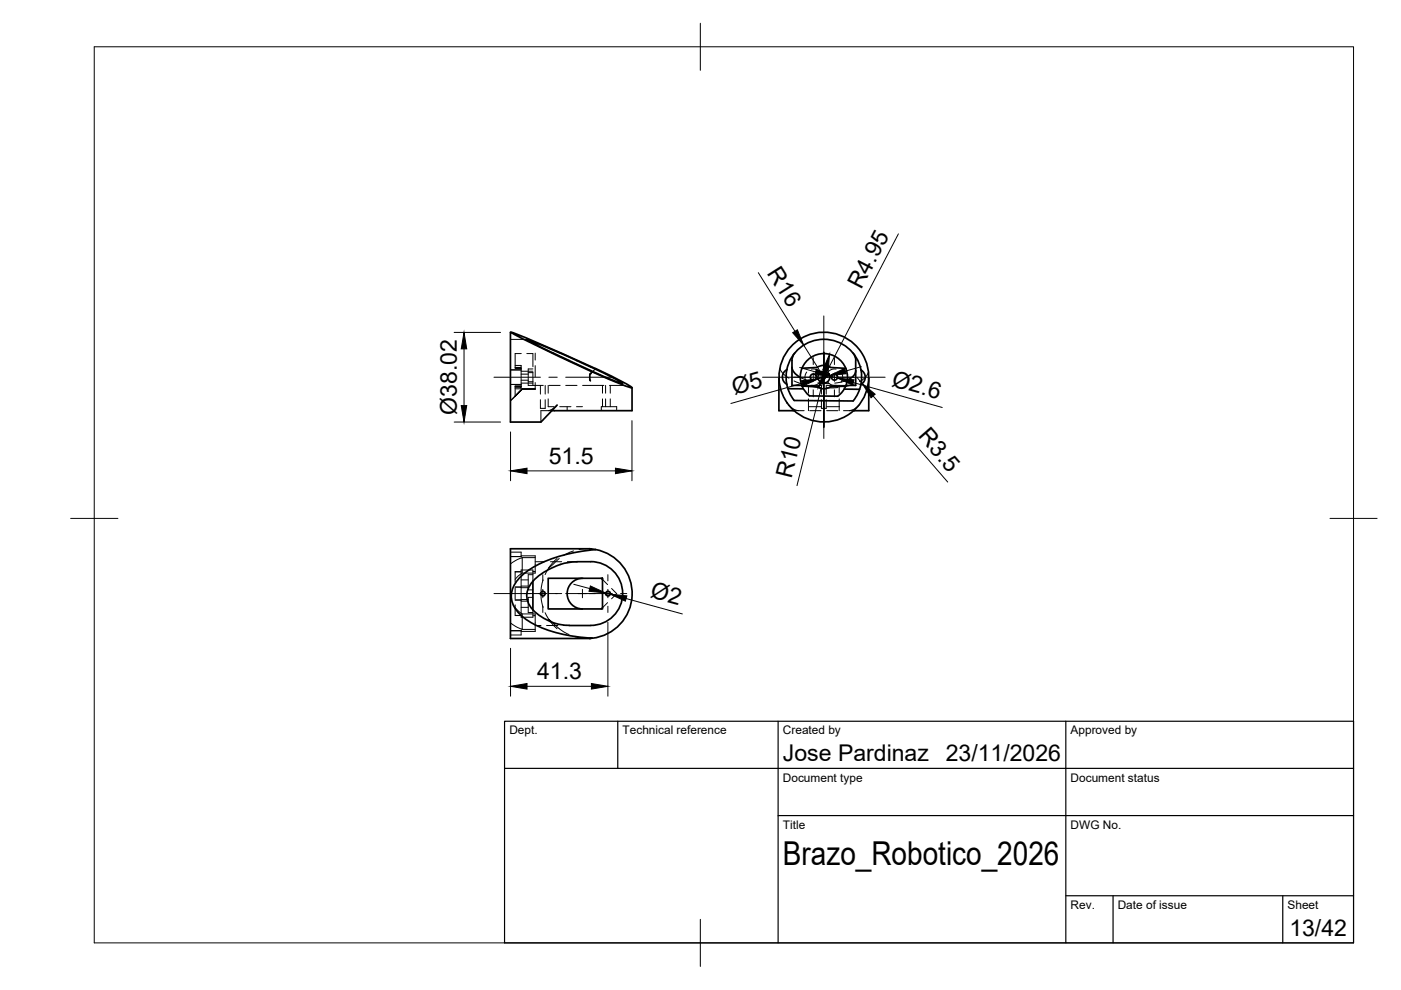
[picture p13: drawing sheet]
<svg xmlns="http://www.w3.org/2000/svg" width="297mm" height="210mm" viewBox="0 0 297 210" stroke-linecap="round" stroke-linejoin="round" font-family="sans-serif">
<defs><g id="words">
<text font-size="7" x="166" y="183.4">Brazo_Robotico_2026</text>
<g font-size="4.9">
<text x="162.5" y="57.9" transform="rotate(58 162.5 57.9)">R16</text>
<text x="182.6" y="61.5" transform="rotate(-62 182.6 61.5)">R4.95</text>
<text x="155.7" y="83.7" transform="rotate(-16 155.7 83.7)">Ø5</text>
<text x="188.8" y="81.7" transform="rotate(16 188.8 81.7)">Ø2.6</text>
<text x="96.8" y="88" transform="rotate(-90 96.8 88)">Ø38.02</text>
<text x="194.5" y="92.5" transform="rotate(49 194.5 92.5)">R3.5</text>
<text x="116.4" y="98.4">51.5</text>
<text x="167.8" y="101.6" transform="rotate(-76 167.8 101.6)">R10</text>
<text x="137.7" y="126.7" transform="rotate(15 137.7 126.7)">Ø2</text>
<text x="113.9" y="144.1">41.3</text>
<text x="166" y="161.4">Jose Pardinaz</text>
<text x="200.5" y="161.4">23/11/2026</text>
<text x="273.4" y="198.6">13/42</text>
</g>
<g font-size="2.5">
<text x="108" y="155.7">Dept.</text>
<text x="132" y="155.7">Technical reference</text>
<text x="166" y="155.7">Created by</text>
<text x="227" y="155.7">Approved by</text>
<text x="166" y="165.7">Document type</text>
<text x="227" y="165.7">Document status</text>
<text x="166" y="175.7">Title</text>
<text x="227" y="175.7">DWG No.</text>
<text x="227" y="192.7">Rev.</text>
<text x="237" y="192.7">Date of issue</text>
<text x="273" y="192.7">Sheet</text>
</g>
</g></defs>
<!-- layer: Hidden -->
<g fill="none" stroke="#000" stroke-width=".21">
<path d="M108.2 78.5h2.3M108.2 78.4h2.3M108.2 72h3.5M109.2 77.5h1.3v.4h-1.3h1.3v.2M109.2 78.1h1.3M110.5 78.5v3M110.5 78.1v.4M110.5 78.7h2.5M110.5 79.3h1.5M110.5 75h-1.3v3.1h1.3M111.7 75h1.3v2.8M112 79h1"/>
<path d="M113 78.9v2.8M113 78.2h-1v3.5h3.2M113.5 77.5v2.4M113.5 74.9v1.4M125.2 79.2h.1M125.2 79.2l-.1 .3M126.3 78.2l-.7 .7M165.3 78.2l.8 1.1 1.2 .9M171 78.9a1.72 1.72 0 0 0 .1 2.2M172 78.3l1.1 .1 .8 .6M177.3 78.3l-1.1 .1-.7 .6M178.3 78.9a1.72 1.72 0 0 1 0 2.2"/>
<path d="M184.1 78.9l-.6 1.1-1.3 .9M108.2 81.5h2.3M109.2 83.9l1.5-1.5-2.5 2.5M110.5 81.8h-1.3v2.2l1.5-1.5-2.5 2.5M110.5 81.9v.1h-1.3h1.3v.4h-1.3M110.5 81.5v.4M110.5 81.2h2.5M110.5 80.6h1.5M110.7 82.4h2.8M110.7 82.5h2.8M112 80.9h1M113.5 81.1v1.4h-2.8"/>
<path d="M114.6 84.7v1.9h1v-1.9M114.6 81.7v1.9M115.6 81.7v1.9M116.2 84.6v1.6h1.3M116.2 81.7v1.7M116.4 81.7h2.4M117 87.1h-2.3v2.4M118.1 85.9l-.9 .8-.9 .4M118.7 86.2h2.4M120 81.7h2.3M120.2 86.2v.9M122.2 86.2h1.3"/>
<path d="M123.5 81.7h4.5M125.1 80.4l.1 .3M127.5 87.1v-.9h3.2v.9M127.7 81.7v1.7M127.7 84.6v1.6M128.4 81.7v1.7M128.4 84.6v1.6M129.4 81.7v1.7M129.4 84.6v1.6M132 81.3v.4h-2.8M165.2 80.6v.1M167.2 85.9l.9 .8 1.1 .4"/>
<path d="M168.3 87.1h.9M168.3 80.8l2.3 .8M169.2 87.1h1.3M169.7 80l2.5 1M170 81.7h4.1M171.4 86.2h2.7M171.4 81.7v1.7M171.4 84.6v2.5M171.7 87.1h2.4M171.7 81.8l2.4 .4M173.4 81.2l2.4 .1M173.9 80.9l-.8 .7-1 .1"/>
<path d="M174.2 84.7v1.9h1v-1.9M174.2 81.7v1.9M174.7 86.2v.9M175.2 81.7v1.9M175.3 87.1h2.4M175.3 86.2h2.6M175.3 81.7h4.1M175.5 80.9l.7 .7 1.1 .1M177.7 82.2h-2.4M177.9 81.7v1.7M177.9 84.6v2.5M178.8 87.1h1.3"/>
<path d="M179.6 80.6l-1 .4-1.6 .2M180.1 87.1h.9M181.1 81.4l-2.3 .6M182.1 85.9l-.9 .8-1.1 .4M184.2 80.6l-.1 .1M108.2 119.6l1.5-.9 1-.5v3.3l-1.5 1.3M108.2 117.1h2.3v.9h-2.3M108.2 118h2.3M110.5 117.8h3v3.4M110.7 118.2h2.8M113.5 119.1h2M116.7 119.1h2.4"/>
<path d="M118.1 118.4l-1.8 2.1M118.6 118.4l-2.3 2.1M120.3 119.1h2M121.6 116.8l-2.2 1M125.1 116.4l-2.3 .1M108.2 133.7h2.3zM109.2 128.8l1.5 1.4v3.2l-1-.4-1.5-.9M109.2 124.7v2.4M109.2 128.2v2.3h1.3v.4h2.5v-1.6M109.2 121.2h1.3v3.3h-1.3h1.3v2.7h-1.3h1.3v3.3h-1.3M109.2 121.2h.1M110.5 133.7v.9h-2.3"/>
<path d="M110.5 127.1h1.5M110.5 124.6h1.5M110.5 127.5h1.5M110.5 128.8h1.5M110.5 123h1.5M110.5 124.3h1.5M110.7 130.2h2.8v.3h-.5M110.7 133.4h2.8M113 123.2v-2.3h-2.5v.3h-1.3v2.3M113 121.2h.5v.3h-2.8M113 121.8h-1v3.3h1M113 126.7h-1v3.2h1"/>
<path d="M113.5 130.5v3.4h-3M113.5 132.6h1.2M114.7 126.5l.4 2.3M115.1 122.9l-.4 2.4M115.6 129.9l.7 1.4M115.9 132.6h2.4M116.3 120.5l-.7 1.3M118.1 133.3l-1.8-2 2.4 2.1 1.9 1.1M119.5 132.6h1.2M121.8 135l2.3 .4M125.1 135.4h.1M127.7 122.9l1.1 1"/>
<path d="M128.8 127.8l-1.1 1.1M129.7 124.8l1 1.1-1 1.1"/>
</g>
<!-- layer: Visible -->
<g fill="none" stroke="#000" stroke-width=".36">
<path d="M108.4 70.5h-.2v19h6.5l3.4-3.6M117.3 74.9l-5.6-2.9 10.6 4.5 6.4 2.9 3.3 1.9a32.2 32.2 0 0 1-6.8-2.7l-4.5-2.1M117.3 74.9l3.4 1.5M125.6 78.9l-.5 .5 .1 1.3M126.3 78.2l-12.7-5.7-5.2-2 4.7 2.5 12.5 5.9M126.3 78.1l2.6 1.3a23.9 23.9 0 0 1 5.1 2.8 49.5 49.5 0 0 1-8.4-3.4M166.8 78.4a8 8 0 0 1 7.9-6.5 8 8 0 0 1 7.8 6.5M166.8 78.4l-.1 1.5 .1 1.6M166.8 78.4a1.75 1.75 0 0 0 0 3.1M167.9 77.8a2.83 2.83 0 0 0 1.8 2.2M167.9 76.5v5.2h2.1M168.5 74.9l-.4 .7-.2 .9"/>
<path d="M170 78a5 5 0 0 0 0 3.8M173.3 77.9a2.49 2.49 0 0 1 2.7 0M173.3 77.9l-3.3 .2a5 5 0 0 1 4.7-3.1 5 5 0 0 1 4.6 3.1M176 77.9l3.3 .2M179.3 78.1a5 5 0 0 1 0 3.7M180.9 74.9l.4 .7 .1 .9M181.4 76.5v5.2h-2M181.4 78.6a2.47 2.47 0 0 1-1.7 2M182.5 78.4l.2 1.6-.2 1.5M182.5 78.4a1.75 1.75 0 0 1 0 3.1M134 82.2v4.9h-17M165.1 80.3v6.8h3.2"/>
<path d="M165.2 80.3h.1M166.8 81.5l.6 1.8 1 1.6M167 82.4h3.3M168.4 84.9l12.5 .1M170 81.8l3.3 .2M170 81.8l.5 1 1.1 1.1M171.6 83.9l6 .1M179 82.5h3.3M179.3 81.9l-3.3 .1a2.49 2.49 0 0 1-2.7 0M179.3 81.8l-.7 1.2-1 1M182.5 81.5l-.6 1.9-1 1.6M184.2 80.3v6.8h-3.2"/>
<path d="M184.2 80.3h.1M118.8 119.7a11.7 11.7 0 0 0-6.6 4.7 4.3 4.3 0 0 0 1.4 5.5 10.7 10.7 0 0 0 7.1 2.7M118.8 119.7l2.9-.6a14.8 14.8 0 0 1 6.4 .6 6.8 6.8 0 0 1 3.8 7.6 6.8 6.8 0 0 1-6.6 5.3h-4.6M125.1 116.3l1.2 .2M125.1 116.3h-16.9v19.1h16.9M125.1 116.3l.3 .1M110 122.6a20.8 20.8 0 0 1 10.6-5.2l3.7-.7a7 7 0 0 1 6.1 1.7 9.5 9.5 0 0 1 3.3 10.1 9.5 9.5 0 0 1-8.1 6.8 28.3 28.3 0 0 1-14.1-4 5.9 5.9 0 0 1-3-6l.4-.9zM113 123.2v6.1M116.2 122.6h11.5v6.5h-11.5zM123.5 122.6a3.2 3.2 0 0 0-3.3 3.3 3.2 3.2 0 0 0 3.3 3.2M125.4 135.3l-.3 .1M125.6 135.3l-.5 .1"/>
<path d="M127.5 122.6l.2 .3M127.7 128.9l-.2 .2"/>
<circle cx="172.4" cy="79.9" r=".65"/>
<circle cx="174.7" cy="79.9" r="1.26"/>
<circle cx="174.7" cy="80" r="9.5"/>
<circle cx="176.9" cy="79.9" r=".65"/>
<circle cx="115.1" cy="125.9" r=".5"/>
<circle cx="128.9" cy="125.9" r=".5"/>
</g>
<!-- layer: BORDER -->
<path d="M20 9.9h267v190h-267zM148.5 4.9v10M15 109.9h10M282 109.9h10M148.5 194.9v10" fill="none" stroke="#000" stroke-width=".21"/>
<!-- layer: TITLEBLOCK -->
<path d="M107 152.9h180v47h-180zM131 152.9v10M165 152.9v47M226 152.9v47M107 162.9h180M165 172.9h122M226 189.9h61M236 189.9v10M272 189.9v10" fill="none" stroke="#000" stroke-width=".25"/>
<!-- layer: Smart Centers -->
<g fill="none" stroke="#000" stroke-width=".21">
<path d="M104.7 80h9.9M116.4 80h1.8M119.9 80h9.9M161.7 80h26M172.4 75.8v1.5M172.4 79.1v1.8M174.7 74.7v15.9v-15.9M174.7 67v26M176.9 75.8v1.5M176.9 79.1v1.8M172.4 82.6v1.5M176.9 82.6v1.5"/>
<path d="M104.7 125.8h11.3M115.1 121.8v1.4M115.1 125v1.7M115.1 128.5v1.4M116.4 125.8h2.7M119.9 125.8h9.9M123.5 125v1.7M128.9 121.8v1.4M128.9 125v1.7M128.9 128.5v1.4M131.6 125.8h1.3"/>
</g>
<!-- layer: FD_Dimensions -->
<g fill="none" stroke="#000" stroke-width=".21">
<path d="M160.8 57.8l7.8 12.4M190.5 49.6l-15.4 29.5M96.3 70.5h9.8M98.4 74v12M169.5 77.9l3.4 1M170.4 73.2l4.3 6.8M175 78.5l-6 24.5M175.9 79.6l-2.4 .7M176.3 79.8l1.2 .4M182.6 77.7l-3.4 1M96.3 89.5h9.8M108.2 91.6v10.3"/>
<path d="M111.7 99.8h18.8M134 89.2v12.7M170.1 81.3l-15.1 4.2M180.9 81.1l18.9 5.3M181.7 80l1.1 1.3M185.1 84l15.8 18.2M108.2 137.4v10.2M121.6 123.9l3.4 .9M128.4 125.7l1 .3M128.9 131.9v15.7M132.8 126.9l11.9 3.3M111.7 145.5h13.7"/>
</g>
<g fill="#000" stroke="#000" stroke-width=".21">
<path d="M98.4 70.5l.6 3.5h-1.2zM168.1 70.5l1-.6 1.3 3.3zM173.1 78.3l3.2 1.5-3.5-.4zM175.9 75.1l-.3 3.6-1.1-.3zM174.6 78.8l1 .5-2.1 2.9zM175.9 79.6l3.2-1.5 .3 1.1zM97.8 86h1.2l-.6 3.5zM108.2 99.8l3.5-.5v1.1zM130.5 99.3l3.5 .5-3.5 .6zM169.9 80.7l3.6-.4-3.2 1.5zM177.5 80.2l3.6 .3-.3 1.2zM182.8 81.3l2.7 2.3-.8 .7z"/>
<path d="M125.2 124.2l3.2 1.5-3.5-.3zM129.4 126l3.5 .3-.3 1.2zM108.2 145.5l3.5-.6v1.2zM125.4 144.9l3.5 .6-3.5 .6z"/>
</g>
<use href="#words"/>
</svg>
